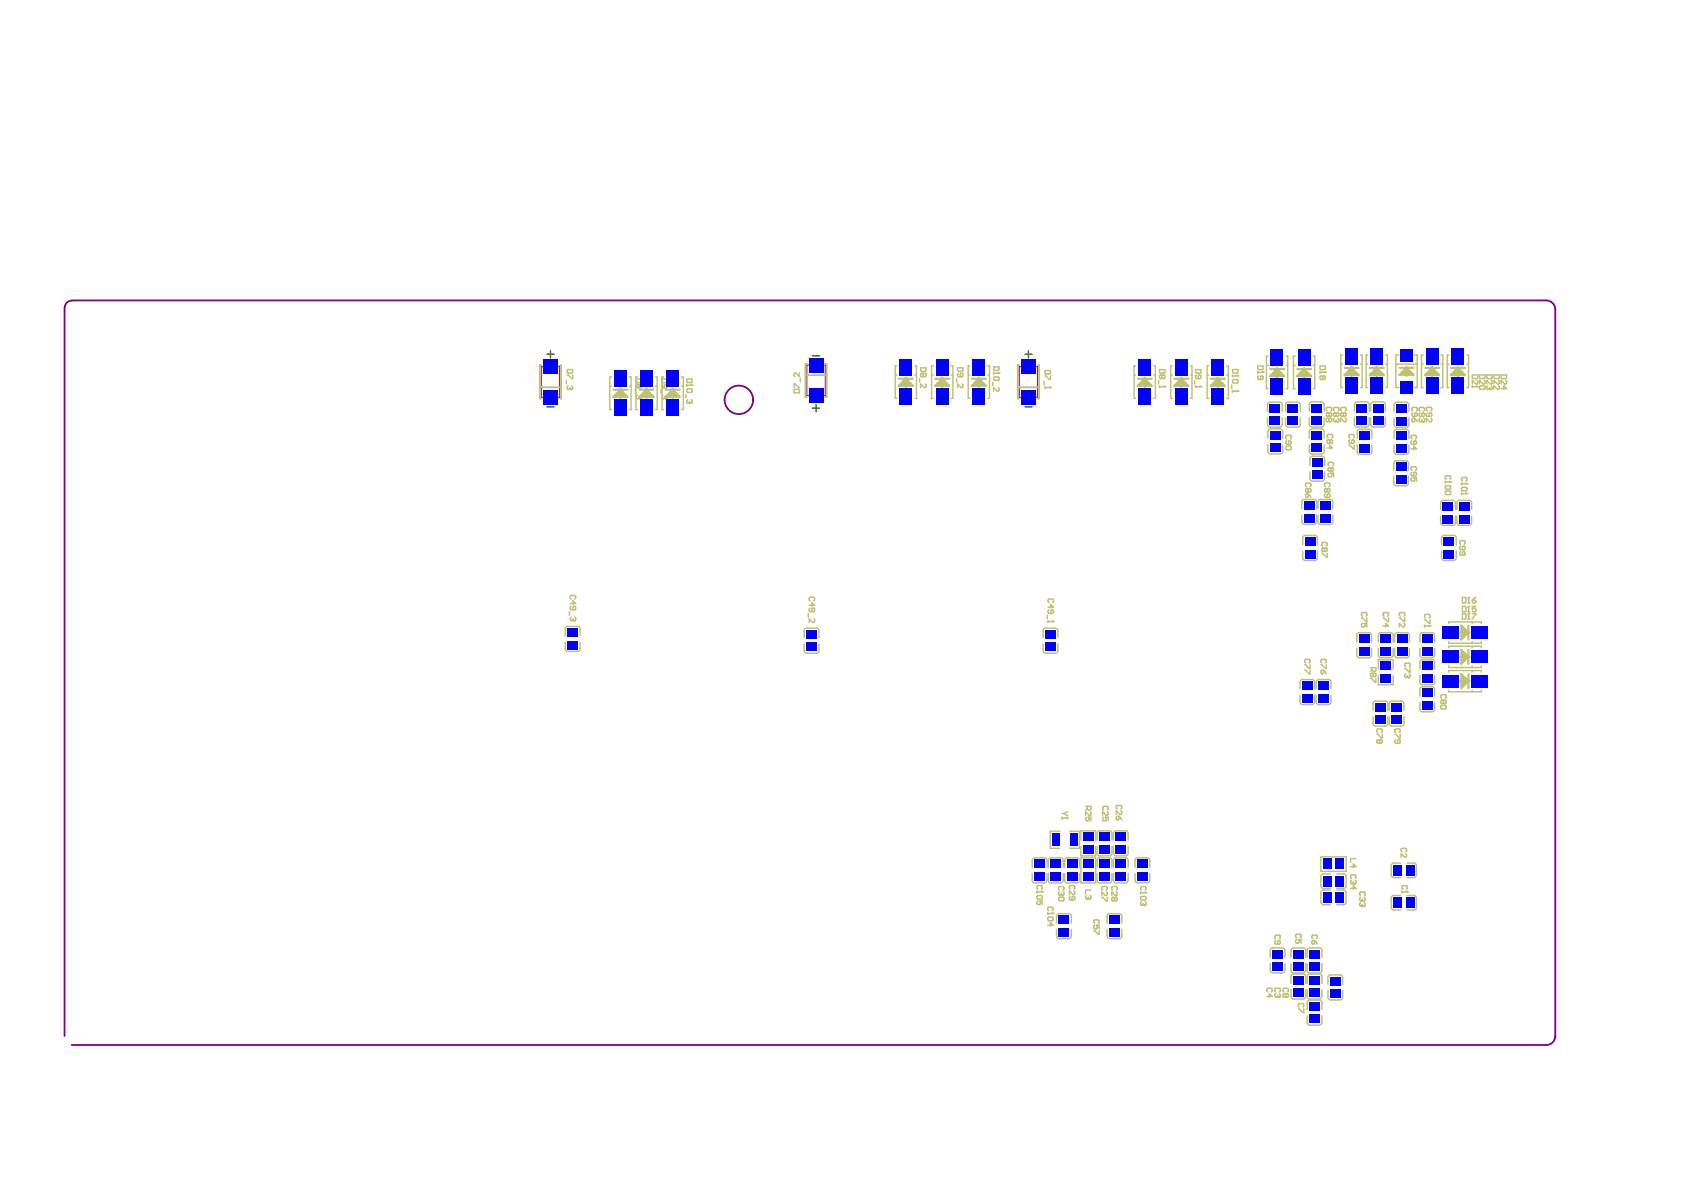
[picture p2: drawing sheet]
<svg xmlns="http://www.w3.org/2000/svg" width="297mm" height="210mm" viewBox="0 0 297 210" stroke-linecap="round" stroke-linejoin="round" font-family="sans-serif">
<path d="M96.5 71.8h1.2M96.5 62.5h1.2M97.1 61.9v1.2M143.3 72h1.3M143.3 62.7h1.3M143.9 71.4v1.2M180.8 71.8h1.2M180.8 62.5h1.2M181.4 61.9v1.2" fill="none" stroke="#008000" stroke-width=".25"/>
<path d="M95.5 64.7h3.2v5.4h-3.2zM142.3 64.4h3.3v5.4h-3.3zM179.8 64.7h3.2v5.4h-3.2z" fill="none" stroke="#800080" stroke-width=".18"/>
<g fill="none" stroke="#800080" stroke-width=".32">
<path d="M11.4 54.3v128.4M11.4 54.3a1.29 1.29 0 0 1 1.3-1.3h260a1.59 1.59 0 0 1 1.6 1.6v128.5M274.3 182.7a1.59 1.59 0 0 1-1.6 1.6h-260"/>
<circle cx="130.3" cy="70.5" r="2.51"/>
</g>
<g fill="none" stroke="#c0c073" stroke-width=".25">
<path d="M99.9 67.1v.6M100.1 66.1h.1l.6 .7h.2v-.7M100.1 65.2h.9v.5l-.2 .1h-.6l-.1-.1zM100.2 68.1l-.1 .1v.3l.1 .2 .3-.2M100.5 68.5l.2 .2M100.5 68.4v.1M100.7 68.7h.1M100.8 68.1l.2 .1v.3l-.3 .2M107.6 68.1h.2M107.8 66.5h-.2v5.7h.2M111 66.5h.3v5.7h-.3M111 68.1h.3"/>
<path d="M112.1 68.7v.7M112.2 68.1h.3M112.2 66.8h1v.5l-.2 .2h-.6l-.2-.2zM112.4 69.7l-.2 .2v.3l.2 .1 .3-.1M112.5 66.5h-.3v5.7h.3M112.7 68l.2-.2 .3 .2v.3l-.2 .1-.3-.1M112.7 68l-.1-.2-.4 .2v.3l.2 .1 .3-.1M112.7 68v.3M112.7 70v.2M112.7 70.2l.2 .1M112.9 70.3h.1M113 69.7l.2 .2v.3l-.3 .1"/>
<path d="M115.6 66.5h.3v5.7h-.3M115.6 68.1h.3M116.6 68.7v.7M116.7 68.3l.2 .1h.6l.2-.1v-.3l-.2-.2-.3 .2v.4M116.7 66.8h1v.5l-.2 .2h-.6l-.2-.2M116.7 70.2l.2 .1 .3-.1M116.8 68.1h.3M116.9 67.8l-.2 .2M116.9 69.7l-.2 .2M117.1 66.5h-.3v5.7h.3M117.2 70v.2M117.2 70.2l.2 .1"/>
<path d="M117.4 70.3h.1M117.5 69.7l.2 .2v.3l-.3 .1M120.2 66.5h.3v5.7h-.3M120.2 68.1h.3M121 69.5v.7M121.1 68.7l.2-.1h.6l.2 .1v.4l-.2 .1h-.6l-.2-.1zM121.1 66.8h1v.5l-.2 .2h-.6l-.2-.2zM121.1 67.8v.3M121.1 68h1M121.3 70.5l-.2 .2v.3l.2 .1 .3-.1M121.6 71l.2 .1M121.6 70.8v.2"/>
<path d="M121.8 71.1h.1M121.9 67.8l.2 .2M121.9 70.5l.2 .2v.3l-.3 .1M122.1 68h.1M140.1 68.3v-.6l.9 .6M140.1 68.8l.1-.1h.7l.1 .1v.5h-.9zM141 65.8v.6l-.6-.6-.3 .2v.3l.1 .1M141.2 66.7v.7M157.9 66.1h.3M158.2 64.5h-.3v5.8h.3M161.4 64.5h.3v5.8h-.3M161.4 66.1h.3"/>
<path d="M162.2 66.8v.6M162.4 64.9h.9v.5l-.1 .1h-.7l-.1-.1zM162.9 66l-.2-.2-.3 .2v.3l.1 .2 .4-.2M162.9 66l.1-.2 .3 .2v.3l-.1 .2-.3-.2M162.9 66v.3M163.2 67.7l.1 .2v.3l-.1 .2h-.2l-.6-.7v.7M164.3 66.1h.3M164.6 64.5h-.3v5.8h.3M167.8 64.5h.3v5.8h-.3M167.8 66.1h.3M168.7 66.8v.6M168.9 64.9h1v.5l-.2 .1h-.6l-.2-.1z"/>
<path d="M169.1 65.8l-.2 .2v.3l.2 .2h.6l.2-.2v-.3l-.2-.2-.3 .2v.5M169.7 67.7l.2 .2v.3l-.2 .2h-.2l-.6-.7v.7M170.8 66.1h.3M171.1 64.5h-.3v5.8h.3M174.2 64.5h.3v5.8h-.3M174.2 66.1h.3M175.1 67.4v.7M175.3 65.8h.9M175.3 64.7h.9v.5l-.1 .2h-.7l-.1-.2zM175.3 66.6l.1-.1h.7l.1 .1v.3l-.1 .2h-.7l-.1-.2zM175.3 65.7v.3M176.1 68.4l.1 .1v.3l-.1 .2h-.2l-.6-.6v.6"/>
<path d="M176.1 65.7l.1 .1M176.2 65.8h.1M184.2 67.3v.6M184.3 68.4h1M184.3 66.3h.2l.6 .6h.2v-.6M184.3 65.4h1v.4l-.2 .2h-.6l-.2-.2zM184.3 68.2v.3M185.1 68.2l.2 .2M185.3 68.4h.1M200 66.1h.3M200.3 64.5h-.3v5.8h.3M203.5 64.5h.3v5.8h-.3"/>
<path d="M203.5 66.1h.3M204.4 67.1v.6M204.5 65.2h1v.5l-.2 .1h-.6l-.2-.1zM204.5 68.1v.3M204.5 68.2h1M205 66.3l-.2-.2-.3 .2v.3l.2 .2 .3-.2M205 66.3l.2-.2 .3 .2v.3l-.2 .2-.3-.2M205 66.3v.3M205.3 68.1l.2 .1M205.5 68.2h.1M206.5 66.1h.3M206.8 64.5h-.3v5.8h.3"/>
<path d="M210 64.5h.2v5.8h-.2M210 66.1h.2M210.7 67.1v.6M210.9 65.2h.9v.5l-.1 .1h-.7l-.1-.1zM210.9 68.2h.9M210.9 68.1v.3M211 66.1l-.1 .2v.3l.1 .2h.7l.1-.2v-.3l-.3-.2-.1 .2v.5M211.7 68.1l.1 .1M211.8 68.2h.1M212.9 66.1h.3M213.2 64.5h-.3v5.8h.3M216.4 64.5h.3v5.8h-.3"/>
<path d="M216.4 66.1h.3M217.2 67.9v.6M217.4 65.2h1v.5l-.2 .1h-.6l-.2-.1zM217.4 67.1l.2-.2h.6l.2 .2v.3l-.2 .2h-.6l-.2-.2zM217.4 66.3h1M217.4 66.1v.4M217.4 68.8v.4M217.4 69h1M218.2 66.1l.2 .2M218.2 68.8l.2 .2M218.4 66.3h.1M218.4 69h.1"/>
<path d="M221.9 64.6h.9v.4l-.1 .2h-.7l-.1-.2zM221.9 65.7h.9M221.9 65.5v.3M222 66.3l-.1 .2v.3l.1 .1h.7l.1-.1v-.3l-.1-.2-.4 .2v.4M222.7 65.5l.1 .2M222.8 65.7h.1M223.4 64.4h.3M223.6 73.7v1.4l.5 .3 1.8-.1 .3-.5v-1.1M223.6 78.4l.1 1.4 .4 .3 1.9-.1 .2-.4v-1.2M223.6 77.3l.1-1.4 .4-.3 1.9 .1 .2 .5v1.1M223.7 62.8h-.3v5.8h.3M224.1 70.9l-.5 .3v1.4"/>
<path d="M224.1 70.9h1.6M225.7 70.9l.4 .3 .1 1.4M226.8 73.7v1.4l.5 .3 1.8-.1 .3-.5v-1.1M226.8 78.9l.1-.2h.7l.1 .2v.3l-.1 .1h-.7l-.1-.1zM226.9 62.8h.2v5.8h-.2M226.9 64.4h.2M226.9 77.4l-.1-.1v-.4l.1-.1h.7l.1 .1v.4l-.1 .1M226.9 77.7l-.1 .2v.3l.1 .2h.7l.1-.2v-.3l-.1-.2-.3 .2v.5M227.3 70.9l-.5 .3v1.4M227.3 70.9h1.6M228.2 64.4h.2M228.4 62.8h-.2v5.8h.2"/>
<path d="M228.9 70.9l.4 .3 .1 1.4M231 78.4v1.4l.5 .3 1.8-.1 .3-.4v-1.2M231 73.7v1.4l.5 .2h1.8l.3-.5v-1.1M231 72.5v-1.4l.5-.2h1.8l.3 .5v1.1M231 77.3v-1.4l.5-.3 1.8 .1 .3 .5v1.1M231.6 62.8h.3v5.8h-.3M231.6 64.4h.3M232.8 64.6h1v.4l-.2 .2h-.6l-.2-.2zM232.8 65.5v.3M232.8 65.7h1M233.3 66.5l-.2-.2-.3 .2v.3l.2 .1 .3-.1M233.3 66.5l.2-.2 .3 .2v.3l-.2 .1-.3-.1"/>
<path d="M233.3 66.5v.3M233.6 65.5l.2 .2M233.8 65.7h.1M234.1 72.5l-.2-.2v-.3l.2-.1h.6l.2 .1v.3l-.2 .2M234.1 79h1l-.5-.5v.7M234.3 77.3l-.2-.2v-.3l.2-.2h.6l.2 .2v.3l-.2 .2M234.4 73.9l.2-.1 .3 .1v.3l-.2 .2-.3-.2M234.4 73l-.1-.2-.4 .2v.3l.2 .2 .3-.2M234.4 73l.2-.2 .3 .2v.3l-.2 .2-.3-.2M234.4 73.9l-.1-.1-.4 .1v.3l.2 .2 .3-.2M234.4 73v.3M234.4 73.9v.3"/>
<path d="M234.6 77.7l-.2-.1-.3 .1v.4l.2 .1 .3-.1M234.6 77.7l.1-.1 .4 .1v.4l-.2 .1-.3-.1M234.6 77.7v.4M235.4 73.8l-.2 .1v.3l.2 .2 .3-.2M235.4 72.5l-.2-.2v-.3l.2-.1h.6l.2 .1v.3l-.2 .2M235.7 73l-.2-.2-.3 .2v.3l.2 .2 .3-.2M235.7 73l.2-.2 .3 .2v.3l-.2 .2-.3-.2M235.7 73v.3M235.7 74.1v.1M235.7 74.2l.2 .2M235.9 74.4h.1M236 73.8l.2 .1v.3l-.3 .2"/>
<path d="M236.5 64.2h.3M236.6 72.5l-.1-.2v-.3l.1-.1h.7l.1 .1v.3l-.1 .2M236.8 62.6h-.3v5.8h.3M237 73l.1-.2 .3 .2v.3l-.1 .2-.3-.2M237 73l-.2-.2-.3 .2v.3l.1 .2 .4-.2M237 73v.3M237.3 73.8l.1 .1v.3l-.1 .2h-.2l-.6-.6v.6M237.9 78.5h.2l.6 .7h.2v-.7M238.1 77.3l-.2-.2v-.3l.2-.2h.6l.2 .2v.3l-.2 .2M238.1 77.6l-.2 .1v.4l.2 .1h.6l.2-.1v-.4l-.2-.1-.3 .1v.5M238.9 73.7l.1 1.4 .4 .2h1.9l.2-.5v-1.1M238.9 72.5l.1-1.4 .4-.2h1.9l.2 .5v1.1"/>
<path d="M239.4 76.2l.1-.2 .4-.3 1.8 .1 .3 .4v1.2M239.4 76.2v1.2M239.4 78.5v1.1M240 64.2h.3M240 62.6h.3v5.8h-.3M241 64.2h.3M241.3 62.6h-.3v5.8h.3M241.8 73.7v1.4l.5 .2h1.8l.3-.5v-1.1M241.8 72.5v-1.4l.5-.2h1.8l.3 .5v1.1M242 78.5v1.1l-.3 .5-1.8 .1-.4-.3-.1-.3M244.4 64.2h.3M244.4 62.6h.3v5.8h-.3"/>
<path d="M245.9 78.5l.1 1.4 .4 .3 1.9-.1 .2-.5v-1.1M245.9 73.7l.1 1.4 .4 .3 1.9-.1 .2-.4v-1.2M245.9 77.4l.1-1.4 .4-.3 1.9 .1 .2 .4v1.2M245.9 72.6l.1-1.4 .4-.3 1.9 .1 .2 .5v1.1M246.2 64.2h3.8M246.7 62.6h-.5v5.8h.5M248.9 79.2h.9l-.4-.5v.6M249 77.4l-.1-.1v-.4l.1-.1h.7l.1 .1v.4l-.1 .1M249 77.7l-.1 .2v.3l.1 .2h.7l.1-.2v-.3l-.1-.2-.3 .2v.5M249 73.9l.2-.1h.3v.4l-.3 .2-.2-.2zM249.2 72.5l-.2-.2v-.3l.2-.1h.6l.2 .1v.3l-.2 .2M249.2 72.8l-.2 .2v.3l.2 .2h.6l.2-.2v-.3l-.3-.2-.2 .2v.5"/>
<path d="M249.5 62.6h.5v5.8h-.5M249.5 73.8l.5 .6M250.5 72.5l-.2-.2v-.3l.2-.1h.6l.2 .1v.3l-.2 .2M250.5 72.8l-.2 .2v.3l.2 .2h.6l.2-.2v-.3l-.3-.2-.2 .2v.5M250.5 73.8l-.2 .1v.3l.2 .2 .3-.2M250.7 64.2h.3M250.8 74.1v.1M250.8 74.2l.2 .2M251 74.4h.1M251 62.6h-.3v5.8h.3M251.1 73.8l.2 .1v.3l-.3 .2M251.8 72.5l-.2-.2v-.3l.2-.1h.6l.1 .1v.3l-.1 .2"/>
<path d="M251.8 72.8l-.2 .2v.3l.2 .2h.6l.1-.2v-.3l-.3-.2-.1 .2v.5M252.4 73.8l.1 .1v.3l-.1 .2h-.2l-.6-.6v.6M254.2 64.2h.3M254.2 62.6h.3v5.8h-.3M255.3 64.2h.3M255.6 62.6h-.3v5.8h.3M258.7 64.2h.3M258.7 62.6h.3v5.8h-.3M259.7 66.1h1v.5l-.2 .2h-.6l-.2-.2zM259.7 68.1v.3M259.7 68.2h1M260.5 67.1l.2 .2v.3l-.2 .1h-.2l-.6-.6v.6"/>
<path d="M260.5 68.1l.2 .1M260.7 68.2h.1M261 66.1h.9v.5l-.1 .2h-.7l-.1-.2zM261 68.2l.1-.1h.7l.1 .1v.3l-.1 .2h-.7l-.1-.2zM261.8 67.1l.1 .2v.3l-.1 .1h-.2l-.6-.6v.6M262.2 66.1h1v.5l-.2 .2h-.6l-.2-.2zM262.4 68.1l-.2 .1v.3l.2 .2 .3-.2M262.7 68.5l.2 .2M262.7 68.4v.1M262.9 68.7h.1M263 68.1l.2 .1v.3l-.3 .2M263 67.1l.2 .2v.3l-.2 .1h-.1l-.7-.6v.6"/>
<path d="M263.5 66.1h1v.5l-.2 .2h-.6l-.2-.2zM264.3 68.1l.2 .1v.3l-.2 .2h-.1l-.7-.6v.6M264.3 67.1l.2 .2v.3l-.2 .1h-.1l-.7-.6v.6M264.8 66.1h.9v.5l-.1 .2h-.6l-.2-.2zM264.8 68.5h.9l-.4-.4v.6M265.6 67.1l.1 .2v.3l-.1 .1h-.2l-.6-.6v.6M229.6 90.9l.1 1.4 .4 .2 1.9-.1 .2-.4v-1.1M229.8 97.2v1.4l.5 .3 1.8-.1 .3-.4v-1.2M230.1 88.1l-.4 .2-.1 1.4M230.1 88.1h1.6M230.3 94.4l-.5 .3v1.4M230.3 94.5h1.6"/>
<path d="M230.3 87.3l.1-.2h.4v.5l-.4 .1-.1-.1zM230.4 85.8l-.1-.1v-.3l.1-.2h.7l.1 .2v.3l-.1 .1M230.8 86.3l.1-.1 .3 .1v.3l-.1 .2-.3-.2M230.8 86.3l-.2-.1-.3 .1v.3l.1 .2 .4-.2M230.8 87.1l.4 .6M230.8 86.3v.3M231 83.2l.1 1.4 .5 .3 1.8-.1 .3-.4v-1.2M231.6 80.4l-.5 .3-.1 1.4M231.6 80.5h1.5M231.7 88.1l.5 .2v1.4M231.9 94.4l.4 .3 .1 1.4M232.5 90.9v1.4l.5 .2 1.8-.1 .3-.4v-1.1"/>
<path d="M233 88.1l-.5 .2v1.4M233 88.1h1.6M233.1 80.4l.5 .3 .1 1.4M233.1 97.6h.2l.6 .6h.2v-.6M233.3 96.3l-.2-.1v-.4l.2-.1h.6l.2 .1v.4l-.2 .1M233.6 96.8l-.1-.2-.4 .2v.3l.2 .2 .3-.2M233.6 96.8l.2-.2 .3 .2v.3l-.2 .2-.3-.2M233.6 96.8v.3M233.8 87.1l-.2 .2v.3l.2 .1h.6l.2-.1v-.3l-.2-.2-.3 .2v.4M233.8 85.8l-.2-.1v-.3l.2-.2h.6l.2 .2v.3l-.2 .1M234.1 86.3l-.2-.1-.3 .1v.3l.2 .2 .3-.2M234.1 86.3l.2-.1 .3 .1v.3l-.2 .2-.3-.2"/>
<path d="M234.1 86.3v.3M234.4 82.2l-.1-.2v-.3l.1-.1h.7l.1 .1v.3l-.1 .2M234.4 83.5l-.1 .1v.3l.1 .2h.3l.2-.2-.2-.4h.5v.6M234.6 88.1l.4 .2 .1 1.4M234.7 82.7l-.1-.2-.3 .2v.3l.1 .1 .3-.1M234.7 82.7l.2-.2 .3 .2v.3l-.1 .1-.4-.1M234.7 82.7v.3M245.8 84l.1 1.4 .4 .3 1.9-.1 .2-.4v-1.2M246.3 81.2l-.4 .3-.1 1.4M246.3 81.3h1.6M247.9 81.2l.5 .3v1.4M249 83l-.1-.2v-.3l.1-.2h.7l.1 .2v.3l-.1 .2"/>
<path d="M249 83.3l-.1 .2v.3l.1 .1h.7l.1-.1v-.3l-.1-.2-.3 .2v.4M249 84.3l-.1 .1v.3l.1 .2h.4l.1-.2-.1-.4h.4v.6M254.1 91l.1 1.4 .4 .3 1.9-.1 .2-.4v-1.2M254.1 89.9v-1.2l.3-.4 1.8-.1 .4 .3 .1 1.4M254.3 97.2v1.4l.5 .3 1.8-.1 .3-.4v-1.2M254.8 94.4l-.5 .3v1.4M254.8 94.5h1.6M254.9 86.8l.2-.2h.6l.2 .2v.3l-.2 .1h-.6l-.2-.1zM254.9 85.8l.2-.1h.6l.2 .1v.3l-.2 .2h-.6l-.2-.2zM254.9 84.9v.3M254.9 85h1M255.1 84.5l-.2-.1v-.3l.2-.2h.6l.2 .2v.3l-.2 .1"/>
<path d="M255.7 84.9l.2 .1M255.9 85h.1M256.4 94.4l.4 .3 .1 1.4M257 91v1.4l.5 .3 1.8-.1 .3-.4v-1.2M257 89.9v-1.4l.5-.3 1.8 .1 .3 .4v1.2M257.6 96l-.1-.2v-.3l.1-.1h.7l.1 .1v.3l-.1 .2M257.6 96.3l-.1 .2v.3l.1 .2h.7l.1-.2v-.3l-.1-.2-.3 .2v.5M257.6 97.3l-.1 .1v.4l.1 .1h.7l.1-.1v-.4l-.3-.1-.1 .1v.5M257.8 86.1l.2-.1h.6l.1 .1v.3l-.1 .2h-.6l-.2-.2zM257.8 85.2v.3M257.8 86.9v.3M257.8 85.3h.9"/>
<path d="M257.8 87.1h.9M258 84.9l-.2-.2v-.3l.2-.2h.6l.1 .2v.3l-.1 .2M258.6 85.2l.1 .1M258.6 86.9l.1 .2M258.7 85.3h.1M258.7 87.1h.1M99.7 113.3l.1 1.4 .4 .2 1.9-.1 .2-.4v-1.1M100.2 110.5l-.4 .2-.1 1.4M100.2 110.5h1.6M100.4 107.9v.6M100.6 106.5h.9l-.4-.5v.6M100.8 105.7l-.2-.2v-.3l.2-.2h.6l.1 .2v.3l-.1 .2"/>
<path d="M100.8 106.9l-.2 .2v.3l.2 .2h.6l.1-.2v-.3l-.1-.2-.3 .2v.5M100.8 108.8l-.2 .2v.3l.2 .2 .3-.2M101.1 109.2v.1M101.1 109.3l.1 .2M101.2 109.5h.1M101.4 108.8l.1 .2v.3l-.3 .2M101.8 110.5l.4 .2 .1 1.4M141.8 113.6l.1 1.4 .5 .2h1.8l.2-.5v-1.1M142.4 110.8l-.5 .2-.1 1.5M142.4 110.8h1.5M142.6 108.2v.6M142.7 106.8h1l-.5-.5v.6"/>
<path d="M142.9 106l-.2-.2v-.3l.2-.2h.6l.2 .2v.3l-.2 .2M142.9 107.3l-.2 .1v.3l.2 .2h.6l.2-.2v-.3l-.3-.1-.2 .1v.5M143.5 109.2l.2 .1v.3l-.2 .2h-.1l-.7-.6v.6M143.9 110.8l.5 .2v1.5M184 113.6v1.4l.5 .2h1.8l.3-.5v-1.1M184.5 110.8l-.5 .2v1.5M184.5 110.8h1.6M184.7 108.5v.7M184.9 109.6h.9M184.9 109.5v.3M184.9 107.1h.9l-.5-.5v.7M185 106.3l-.1-.2v-.3l.1-.1h.7l.1 .1v.3l-.1 .2"/>
<path d="M185 107.6l-.1 .1v.3l.1 .2h.7l.1-.2v-.3l-.1-.1-.4 .1v.5M185.7 109.5l.1 .1M185.8 109.6h.1M186.1 110.8l.4 .2 .1 1.5M230.1 117.3h.2l.6 .6h.2v-.6M230.1 118.2h.2l.6 .7h.2v-.7M230.3 116.9l-.2-.1v-.3l.2-.2h.6l.2 .2v.3l-.2 .1M233 118.4l.1-.2h.4v.5l-.4 .2-.1-.2zM233 117.3h.1l.7 .6h.1v-.6M233.1 116.9l-.1-.1v-.3l.1-.2h.7l.1 .2v.3l-.1 .1M233.5 118.2l.4 .7M239.3 114.4l.1 1.4 .4 .2h1.9l.2-.5v-1.1"/>
<path d="M239.8 111.6l-.4 .2-.1 1.5M239.8 111.6h1.6M240.1 109h.2l.6 .6h.2v-.6M240.3 110l-.2 .1v.3l.2 .2h.3l.2-.2-.2-.4h.5v.6M240.3 108.7l-.2-.2v-.3l.2-.2h.6l.2 .2v.3l-.2 .2M241.4 111.6l.5 .2v1.5M241.7 117.8h1v.4l-.2 .2h-.3l-.1-.2v-.4M241.7 119.7h.2l.6 .6h.2v-.6M242.1 118.1l-.4 .3M242.2 118.9l.2-.2 .3 .2v.3l-.2 .2-.3-.2M242.2 118.9l-.1-.2-.4 .2v.3l.2 .2 .3-.2M242.2 118.9v.3"/>
<path d="M243.1 114.4l.1 1.4 .4 .2h1.9l.2-.5v-1.1M243.1 118v-1.6h2.6v1.6M243.1 119.1v1.7h2.6v-1.7M243.6 111.6l-.4 .2-.1 1.5M243.6 111.6h1.6M244 109h.1l.7 .6h.1v-.6M244 110.4h.9l-.5-.4v.6M244.1 108.7l-.1-.2v-.3l.1-.2h.7l.1 .2v.3l-.1 .2M245.2 111.6l.5 .2v1.5M246 114.4l.1 1.4 .4 .2h1.9l.2-.5v-1.1M246.5 111.6l-.4 .2-.1 1.5M246.5 111.6h1.6"/>
<path d="M246.8 109h.2l.6 .6h.2v-.6M247 108.7l-.2-.2v-.3l.2-.2h.6l.2 .2v.3l-.2 .2M247.6 110l.2 .1v.3l-.2 .2h-.1l-.7-.6v.6M247.8 117.9h.1l.7 .7h.1v-.7M247.9 117.6l-.1-.1v-.4l.1-.1h.7l.1 .1v.4l-.1 .1M247.9 118.9l-.1 .1v.4l.1 .1 .4-.1M248.1 111.6l.4 .2 .1 1.5M248.3 119.2v.2M248.3 119.4l.1 .1M248.4 119.5h.1M248.6 118.9l.1 .1v.4l-.3 .1M250.4 119.1l.1 1.4 .5 .3 1.8-.1 .3-.4v-1.2"/>
<path d="M250.4 114.4l.1 1.4 .5 .2h1.8l.3-.5v-1.1M251 116.3l-.5 .3-.1 1.4M251 111.6l-.5 .2-.1 1.5M251 111.6h1.5M251 116.4h1.5M251.3 110.3v.3M251.3 109.3h.1l.7 .7h.1v-.7M251.3 110.4h.9M251.4 109l-.1-.2v-.3l.1-.1h.7l.1 .1v.3l-.1 .2M252.1 110.3l.1 .1M252.2 110.4h.1M252.5 116.3l.5 .3 .1 1.4"/>
<path d="M252.5 111.6l.5 .2 .1 1.5M255.5 110v-.3h5.8v.3M255.5 113.2v.3h5.8v-.3M255.5 114.3v-.3h5.8v.3M255.5 117.5v.2h5.8v-.2M255.5 118.6v-.3h5.8v.3M258 105.4h.4l.2 .1v.7l-.2 .1h-.4zM258 107h.4l.2 .1v.7l-.2 .1h-.4zM258 108.2h.4l.2 .2v.6l-.2 .2h-.4zM258.9 107.9h.3M258.9 106.3h.3M258.9 109.2h.3"/>
<path d="M259.1 107h.1M259.1 105.4h.1M259.1 108.2h.1M259.1 105.4v.9M259.1 107v.9M259.1 108.2v1M259.1 107l-.2 .1M259.1 105.4l-.2 .1M259.1 108.2l-.2 .2M259.7 109.7v.3M259.7 113.2v.3M259.7 114v.3"/>
<path d="M259.7 117.5v.2M259.7 118.3v.3M259.7 105.9h.5l.1 .3-.1 .1h-.3l-.2-.1zM259.7 108.2h.6l-.6 1M260.3 107h-.6v.4l.3-.1 .3 .1v.4l-.1 .1h-.3l-.2-.1M260.3 105.4l-.6 .5M229.3 121.5l.1-1.4 .4-.3 1.9 .1 .2 .4v1.2M229.3 122.6l.1 1.4 .4 .3 1.9-.1 .2-.4v-1.2M232.2 121.5v-1.4l.5-.3 1.8 .1 .3 .4v1.2M232.2 122.6v1.4l.5 .3 1.8-.1 .3-.4v-1.2M242.2 126.4v1.4l.5 .3 1.8-.1 .3-.4v-1.2M242.7 123.6l-.5 .3v1.4"/>
<path d="M242.7 123.7h1.6M242.8 129.5h.2l.6 .7h.2v-.7M243 129.2l-.2-.2v-.3l.2-.1h.6l.2 .1v.3l-.2 .2M243.3 130.6l.2-.1 .3 .1v.4l-.2 .1-.3-.1M243.3 130.6l-.1-.1-.4 .1v.4l.2 .1 .3-.1M243.3 130.6v.4M244.3 123.6l.4 .3 .1 1.4M245 126.4l.1 1.4 .5 .3 1.8-.1 .3-.4v-1.2M245.6 123.6l-.5 .3-.1 1.4M245.6 123.7h1.5M246 129.5h.2l.6 .7h.2v-.7M246.2 130.5l-.2 .1v.4l.2 .1h.6l.2-.1v-.4l-.3-.1-.2 .1v.5"/>
<path d="M246.2 129.2l-.2-.2v-.3l.2-.1h.6l.2 .1v.3l-.2 .2M247.1 123.6l.5 .3 .1 1.4M250.4 123.9l.1 1.4 .5 .3 1.8-.1 .3-.5v-1.1M251 121.1l-.5 .3-.1 1.4M251 121.1h1.5M252.5 121.1l.5 .3 .1 1.4M254.1 124.6l.2-.2h.6l.2 .2v.3l-.2 .2h-.6l-.2-.2zM254.3 123.2l-.2-.2v-.3l.2-.2h.6l.2 .2v.3l-.2 .2M254.6 123.6l.2-.1 .3 .1v.4l-.2 .1-.3-.1M254.6 123.6l-.1-.1-.4 .1v.4l.2 .1 .3-.1M254.6 123.6v.4M255.5 121.7v.3h5.8v-.3"/>
<path d="M259.7 121.7v.3M182.1 154.1v1.4l.5 .2h1.8l.3-.5v-1.1M182.1 153v-1.2l.2-.4 1.9-.1 .4 .2 .1 1.5M182.9 158.1l.2-.1h.6l.2 .1v.3l-.2 .2h-.6l-.2-.2zM182.9 157.3h1M182.9 157.2v.3M183.1 156.8l-.2-.1v-.3l.2-.2h.6l.2 .2v.3l-.2 .1M183.1 158.9l-.2 .2v.3l.2 .1h.3l.1-.1-.1-.5h.5v.6M183.7 157.2l.2 .1M183.9 157.3h.1M184.9 154.1l.1 1.4 .4 .2h1.9l.2-.5v-1.1M184.9 153v-1.2l.3-.4 1.8-.1 .5 .2v1.5"/>
<path d="M186.7 158.4l.2-.1h.6l.2 .1v.4l-.2 .1h-.6l-.2-.1zM186.9 157.3l-.2 .2v.3l.2 .2 .3-.2M186.9 157l-.2-.2v-.3l.2-.1h.6l.2 .1v.3l-.2 .2M187 146.6h-1.7v3h1.7M187.2 157.8l.2 .2M187.2 157.6v.2M187.4 158h.1M187.4 143.5h.4M187.4 144.1v.4M187.4 144.3h.9M187.5 157.3l.2 .2v.3l-.3 .2M187.8 154.1l.1 1.4 .4 .2h1.9l.2-.5v-1.1"/>
<path d="M187.8 153v-1.2l.2-.4 1.9-.1 .4 .2 .1 1.5M187.8 143.5l.5 .3M188.1 144.1l.2 .2M188.3 144.3h.1M188.3 143.2l-.5 .3M188.7 146.6h1.7v3h-1.7M188.8 156.8l-.2-.1v-.3l.2-.2h.6l.2 .2v.3l-.2 .1M188.8 158.1l-.2 .2v.3l.2 .2h.6l.2-.2v-.3l-.2-.2-.3 .2v.5M189.4 157.2l.2 .1v.3l-.2 .2h-.1l-.7-.6v.6M190.7 151.3h2.6v4.4h-2.6zM190.7 149.3v1.7h2.6v-1.7M190.7 148.2v-1.6h2.6v1.6"/>
<path d="M191.5 142.2h.9v.5l-.1 .2h-.3l-.2-.2v-.5M191.6 144.1l-.1 .2v.3l.1 .2h.4l.1-.2-.1-.5h.4v.7M191.6 158l-.1 .1v.3l.1 .2 .4-.2M191.8 142.6l-.3 .3M192 158.4l.1 .2M192 158.3v.1M192.1 158.6h.1M192.3 143.2l.1 .1v.4l-.1 .1h-.2l-.6-.6v.6M192.3 158l.1 .1v.3l-.3 .2M192.4 157h-.9v.6M193.5 154.1l.1 1.4 .4 .2h1.9l.2-.5v-1.1M193.5 153v-1.2l.3-.4 1.8-.1 .5 .2v1.5"/>
<path d="M193.5 149.3l.1 1.4 .4 .3 1.9-.1 .2-.4v-1.2M193.5 148.2v-1.2l.3-.4 1.8-.1 .5 .3v1.4M194.3 158.3h.2l.6 .6h.2v-.6M194.5 157l-.2-.2v-.3l.2-.1h.6l.2 .1v.3l-.2 .2M194.7 142.9l-.2-.2v-.3l.2-.2h.6l.2 .2v.3l-.2 .2M194.7 144.1l-.2 .2v.3l.2 .2h.3l.1-.2-.1-.5h.5v.7M195.1 157.3l.2 .2v.3l-.2 .2h-.1l-.7-.7v.7M195.3 143.2l.2 .1v.4l-.2 .1h-.2l-.6-.6v.6M196.3 157l-.2-.2v-.3l.2-.1h.6l.2 .1v.3l-.2 .2M196.4 154.1l.1 1.4 .4 .2h1.8l.3-.5v-1.1M196.4 153l.1-1.5 .4-.2 1.8 .1 .3 .4v1.2M196.4 149.3l.1 1.4 .4 .3 1.8-.1 .3-.4v-1.2"/>
<path d="M196.4 148.2l.1-1.4 .4-.3 1.8 .1 .3 .4v1.2M196.6 158.4l-.2-.1-.3 .1v.4l.2 .1 .3-.1M196.6 158.4l.1-.1 .4 .1v.4l-.2 .1-.3-.1M196.6 158.4v.4M196.9 157.3l.2 .2v.3l-.2 .2h-.2l-.6-.7v.7M196.9 144.1l.2-.1h.3v.5l-.3 .1-.2-.1zM197.1 142.7l-.2-.1v-.4l.2-.1h.6l.1 .1v.4l-.1 .1M197.4 144l.4 .6M197.7 143l.1 .2v.3l-.1 .2h-.2l-.6-.7v.7M200.2 154.1l.1 1.4 .4 .2h1.9l.2-.5v-1.1M200.2 153v-1.2l.3-.4 1.8-.1 .4 .2 .1 1.5M201.2 158.3l.1-.2h.7l.1 .2v.3l-.1 .2h-.7l-.1-.2z"/>
<path d="M201.2 157.3v.3M201.2 157.5h.9M201.3 157l-.1-.2v-.3l.1-.1h.7l.1 .1v.3l-.1 .2M201.3 159.1l-.1 .1v.3l.1 .2 .4-.2M201.7 159.5l.1 .2M201.7 159.4v.1M201.8 159.7h.1M202 159.1l.1 .1v.3l-.3 .2M202 157.3l.1 .2M202.1 157.5h.1M233 151.1h4.4v2.6h-4.4zM233.5 154.1l-.3 .1-.2 .4 .1 1.9 .4 .2h1.1"/>
<path d="M233.5 154.1h1.1M234.6 157h-1.4l-.2 .5 .1 1.8 .4 .3h1.1M235.8 157h1.4l.2 .5v1.8l-.5 .3h-1.1M235.8 154.1h1.1M236.9 154.1l.3 .1 .2 .4v1.9l-.5 .2h-1.1M238.2 152.9h1l-.5-.5v.6M238.2 156.7h1l-.5-.5v.6M238.4 154.9l-.2-.1v-.3l.2-.2h.6l.2 .2v.3l-.2 .1M238.4 155.3l-.2 .1v.3l.2 .2 .3-.2M238.7 155.6v.1M238.7 155.7l.2 .2M238.9 155.9h.1"/>
<path d="M239 155.3l.2 .1v.3l-.3 .2M239.2 151.4h-1v.7M240 158l-.2-.2v-.3l.2-.2h.6l.2 .2v.3l-.2 .2M240 158.3l-.2 .1v.4l.2 .1 .3-.1M240 159.2l-.2 .2v.3l.2 .2 .3-.2M240.3 158.6v.2M240.3 159.5v.2M240.3 158.8l.2 .1M240.3 159.7l.2 .2M240.5 158.9h.1M240.5 159.9h.1M240.6 158.3l.2 .1v.4l-.3 .1"/>
<path d="M240.6 159.2l.2 .2v.3l-.3 .2M245.9 157.9l-.4 .3-.1 .2 .1 1.9 .4 .2h1.1M245.9 158h1.1M247 152.2l-1.4 .1-.2 .4 .1 1.9 .4 .2h1.1M247.3 150.3l-.2-.2v-.3l.2-.2h.6l.2 .2v.3l-.2 .2M247.3 157.2v.3M247.3 157.3h1M247.5 156.8l-.2-.1v-.3l.2-.2h.6l.2 .2v.3l-.2 .1M247.9 150.6l.2 .1v.4l-.2 .1h-.1l-.7-.6v.6M248.1 157.2l.2 .1M248.2 152.2l1.4 .1 .2 .4v1.9l-.5 .2h-1.1M248.2 158h1.1"/>
<path d="M248.3 157.3h.1M249.3 157.9l.5 .3v.2v1.9l-.5 .2h-1.1M184.8 163.2h1l-.5-.5v.7M184.8 161.9l.2-.1h.6l.2 .1v.3l-.2 .2h-.6l-.2-.2zM184.8 161v.3M184.8 161.1h1M185 160.7l-.2-.2v-.3l.2-.2h.6l.2 .2v.3l-.2 .2M185.6 161l.2 .1M185.8 161.1h.1M186.4 163.9v1.4l.5 .3 1.8-.1 .3-.4v-1.2M186.9 161.1l-.5 .3v1.4M186.9 161.2h1.6"/>
<path d="M188.5 161.1l.4 .3 .1 1.4M192.9 164.2h.2l.6 .6h.2v-.6M193.1 163.2l-.2 .2v.3l.2 .1h.3l.2-.1-.2-.5h.5v.6M193.1 162.9l-.2-.2v-.3l.2-.2h.6l.2 .2v.3l-.2 .2M195.3 163.9v1.4l.5 .3 1.8-.1 .3-.4v-1.2M195.8 161.1l-.5 .3v1.4M195.8 161.2h1.6M197.4 161.1l.4 .3 .1 1.4M223.4 175.8h1l-.5-.5v.6M223.6 175l-.2-.2v-.3l.2-.2h.6l.2 .2v.3l-.2 .2M224.1 170v1.4l.5 .2h1.8l.3-.5v-1.1M224.6 167.2l-.5 .2v1.5"/>
<path d="M224.6 167.2h1.6M225 175l-.1-.2v-.3l.1-.2h.7l.1 .2v.3l-.1 .2M225 165.6l-.1-.2v-.3l.1-.2h.7l.1 .2v.3l-.1 .2M225 165.9l-.1 .2v.3l.1 .1h.7l.1-.1v-.3l-.1-.2-.3 .2v.4M225 175.3l-.1 .1v.4l.1 .1 .4-.1M225.4 175.8l.1 .1M225.4 175.6v.2M225.5 175.9h.1M225.7 175.3l.1 .1v.4l-.3 .1M226.2 167.2l.4 .2 .1 1.5M226.5 175l-.2-.2v-.3l.2-.2h.6l.2 .2v.3l-.2 .2M226.8 175.4l-.2-.1-.3 .1v.4l.2 .1 .3-.1"/>
<path d="M226.8 175.4l.1-.1 .4 .1v.4l-.2 .1-.3-.1M226.8 175.4v.4M227.7 174.6l.1 1.4 .4 .2h1.9l.2-.5v-1.1M227.7 170l.1 1.4 .4 .2h1.9l.2-.5v-1.1M228.2 171.8l-.4 .2-.1 1.5M228.2 167.2l-.4 .2-.1 1.5M228.2 167.2h1.6M228.2 171.8h1.6M228.7 165.7l-.2 .2v.3l.2 .2h.3l.2-.2-.2-.5h.5v.7M228.7 165.4l-.2-.1v-.4l.2-.1h.6l.2 .1v.4l-.2 .1M229 178h.2l.6 .6h.2v-.6M229.2 177.7l-.2-.2v-.3l.2-.2h.6l.2 .2v.3l-.2 .2"/>
<path d="M229.8 171.8l.4 .2 .1 1.5M229.8 167.2l.4 .2 .1 1.5M230.6 179.2v1.4l.5 .2h1.8l.3-.5v-1.1M230.6 174.6v1.4l.5 .2h1.8l.3-.5v-1.1M230.6 170v1.4l.5 .2h1.8l.3-.5v-1.1M231.1 176.4l-.5 .2v1.5M231.1 171.8l-.5 .2v1.5M231.1 167.2l-.5 .2v1.5M231.1 167.2h1.6M231.1 176.4h1.6M231.1 171.8h1.6M231.4 166.1l.2-.2h.3v.5l-.3 .1-.2-.1z"/>
<path d="M231.6 165.6l-.2-.2v-.3l.2-.2h.6l.2 .2v.3l-.2 .2M231.9 165.9l.5 .6M232.7 176.4l.4 .2 .1 1.5M232.7 171.8l.4 .2 .1 1.5M232.7 167.2l.4 .2 .1 1.5M234.2 174.7l.1 1.4 .4 .3 1.9-.1 .2-.4v-1.2M234.7 171.9l-.4 .3-.1 1.4M234.7 172h1.6M236.3 171.9l.5 .3v1.4"/>
</g>
<g fill="none" stroke="#c0c073" stroke-width=".38">
<path d="M108.2 70l1.2-1.3 1.3 1.3zM108.2 68.7h2.5M108.5 69.8h1.8M108.7 69.7h1.5M108.8 69.5h1.3M108.9 69.4h1M109 69.2h.7M109.1 69.3h.7M109.3 69.1h.3M109.4 68.6v1.6M112.8 70l1.2-1.3 1.3 1.3zM112.8 68.7h2.5"/>
<path d="M113.2 69.8h1.7M113.3 69.7h1.5M113.4 69.5h1.3M113.5 69.4h1M113.6 69.2h.7M113.7 69.3h.7M113.9 69.1h.3M114 68.6v1.6M117.4 70l1.3-1.3 1.2 1.3zM117.4 68.7h2.5M117.8 69.8h1.7M117.9 69.7h1.5"/>
<path d="M118.1 69.5h1.2M118.1 69.4h1M118.2 69.2h.7M118.3 69.3h.7M118.5 69.1h.3M118.7 68.6v1.6M158.5 68.1l1.3-1.3 1.2 1.3zM158.6 66.8h2.4M158.9 67.9h1.7M159 67.7h1.5M159.2 67.6h1.2M159.2 67.4h1.1"/>
<path d="M159.4 67.2h.6M159.5 67.4h.6M159.6 67.1h.3M159.8 66.6v1.6M165 68.1l1.2-1.3 1.2 1.3zM165 66.8h2.4M165.3 67.9h1.8M165.4 67.7h1.5M165.6 67.6h1.2M165.7 67.4h1M165.8 67.2h.7M165.9 67.4h.7"/>
<path d="M166 67.1h.4M166.2 66.6v1.6M171.4 68.1l1.3-1.3 1.2 1.3zM171.5 66.8h2.4M171.8 67.9h1.7M171.9 67.7h1.5M172.1 67.6h1.2M172.1 67.4h1M172.2 67.2h.7M172.3 67.4h.7M172.5 67.1h.3M172.7 66.6v1.6"/>
<path d="M200.7 68.1l1.2-1.3 1.3 1.3zM200.7 66.8h2.5M201 67.9h1.8M201.2 67.7h1.4M201.3 67.6h1.3M201.4 67.4h1M201.5 67.2h.7M201.6 67.4h.7M201.8 67.1h.3M201.9 66.6v1.6M207.1 68.1l1.3-1.3 1.2 1.3zM207.2 66.8h2.4"/>
<path d="M207.5 67.9h1.7M207.6 67.7h1.5M207.8 67.6h1.2M207.8 67.4h1.1M208 67.2h.6M208.1 67.4h.6M208.2 67.1h.3M208.4 66.6v1.6M213.6 68.1l1.2-1.3 1.2 1.3zM213.6 66.8h2.4M213.9 67.9h1.8M214 67.7h1.5"/>
<path d="M214.2 67.6h1.2M214.3 67.4h1M214.4 67.2h.7M214.5 67.4h.6M214.6 67.1h.4M214.8 66.6v1.6M224 66.3l1.3-1.2 1.2 1.2zM224.1 65.1h2.4M224.4 66.2h1.7M224.5 66h1.5M224.7 65.9h1.2M224.7 65.7h1"/>
<path d="M224.8 65.5h.7M224.9 65.6h.7M225.1 65.4h.3M225.3 64.9v1.6M228.8 66.3l1.2-1.2 1.3 1.2zM228.8 65.1h2.5M229.1 66.2h1.8M229.3 66h1.5M229.4 65.9h1.3M229.5 65.7h1M229.6 65.5h.7M229.7 65.6h.7"/>
<path d="M229.9 65.4h.3M230 64.9v1.6M237.2 66.1l1.2-1.2 1.2 1.2zM237.2 64.9h2.4M237.5 66h1.8M237.6 65.8h1.5M237.8 65.7h1.2M237.9 65.5h1M238 65.3h.6M238.1 65.4h.6M238.2 65.2h.4M238.4 64.7v1.6"/>
<path d="M241.6 66.1l1.2-1.2 1.3 1.2zM241.6 64.9h2.5M242 66h1.7M242.1 65.8h1.5M242.2 65.7h1.3M242.3 65.5h1M242.4 65.3h.7M242.5 65.4h.7M242.7 65.2h.3M242.8 64.7v1.6M246.9 66.1l1.2-1.2 1.2 1.2zM246.9 64.9h2.4"/>
<path d="M247.2 66h1.8M247.3 65.8h1.5M247.5 65.7h1.2M247.6 65.5h1M247.7 65.3h.6M247.8 65.4h.6M247.9 65.2h.4M248.1 64.7v1.6M251.4 66.1l1.2-1.2 1.3 1.2zM251.4 64.9h2.5M251.7 66h1.8M251.8 65.8h1.5"/>
<path d="M252 65.7h1.2M252.1 65.5h1M252.2 65.3h.7M252.3 65.4h.7M252.5 65.2h.3M252.6 64.7v1.6M255.9 66.1l1.3-1.2 1.2 1.2zM256 64.9h2.4M256.3 66h1.7M256.4 65.8h1.5M256.6 65.7h1.2M256.6 65.5h1"/>
<path d="M256.7 65.3h.7M256.8 65.4h.7M257 65.2h.3M257.2 64.7v1.6M257.6 115.9h1.6M257.6 111.6h1.6M257.8 118.9l1.2 1.3-1.2 1.2zM257.8 114.6l1.2 1.3-1.2 1.2zM257.8 110.3l1.2 1.3-1.2 1.2zM257.9 110.7v1.7M257.9 115v1.7M257.9 119.3v1.7"/>
<path d="M258.1 110.8v1.5M258.1 115.1v1.5M258.1 119.4v1.5M258.2 111v1.2M258.2 115.3v1.2M258.2 119.5v1.3M258.4 111v1.1M258.4 115.3v1M258.4 119.6v1M258.5 111.3v.6M258.5 115.5v.7M258.5 119.8v.7"/>
<path d="M258.6 111.2v.6M258.6 115.5v.6M258.6 119.8v.6M258.7 111.4v.3M258.7 115.7v.3M258.7 120v.3M259 110.4v2.4M259 114.7v2.4M259 118.9v2.5M257.6 120.2h1.6"/>
</g>
<path d="M95.2 68.3h3.8M95.5 64.4h-.3v5.9h.3M98.7 64.4h.3v5.9h-.3M142.1 66.2h3.7M142.3 64.2h-.2v5.9h.2M145.6 64.2h.2v5.9h-.2M179.5 68.3h3.8M179.8 64.4h-.3v5.9h.3M183 64.4h.3v5.9h-.3" fill="none" stroke="#c0c073" stroke-width=".32"/>
<g fill="#00f">
<path d="M254.6 97h1.9v1.5h-1.9z" fill-rule="evenodd"/>
<path d="M242.1 71.3h1.9v1.4h-1.9z" fill-rule="evenodd"/>
<path d="M239.7 112h1.8v1.4h-1.8z" fill-rule="evenodd"/>
<path d="M239.8 76.1h1.8v1.5h-1.8z" fill-rule="evenodd"/>
<path d="M257.3 90.8h1.9v1.5h-1.9z" fill-rule="evenodd"/>
<path d="M254.6 94.8h1.9v1.5h-1.9z" fill-rule="evenodd"/>
<path d="M242.1 73.5h1.9v1.4h-1.9z" fill-rule="evenodd"/>
<path d="M239.7 114.2h1.8v1.4h-1.8z" fill-rule="evenodd"/>
<path d="M234.6 174.5h1.9v1.5h-1.9z" fill-rule="evenodd"/>
<path d="M234.6 172.3h1.9v1.5h-1.9z" fill-rule="evenodd"/>
<path d="M224.4 167.6h1.9v1.4h-1.9z" fill-rule="evenodd"/>
<path d="M224.1 61.7h2.3v2.9h-2.3z" fill-rule="evenodd"/>
<path d="M193.9 153.9h1.8v1.5h-1.8z" fill-rule="evenodd"/>
<path d="M193.9 151.7h1.8v1.4h-1.8z" fill-rule="evenodd"/>
<path d="M193.9 149.1h1.8v1.5h-1.8z" fill-rule="evenodd"/>
<path d="M193.9 146.9h1.8v1.5h-1.8z" fill-rule="evenodd"/>
<path d="M191 151.7h1.9v1.4h-1.9z" fill-rule="evenodd"/>
<path d="M191 153.9h1.9v1.5h-1.9z" fill-rule="evenodd"/>
<path d="M191 149.1h1.9v1.5h-1.9z" fill-rule="evenodd"/>
<path d="M191 146.9h1.9v1.5h-1.9z" fill-rule="evenodd"/>
<path d="M188.8 147h1.2v2.3h-1.2z" fill-rule="evenodd"/>
<path d="M257.3 88.6h1.9v1.5h-1.9z" fill-rule="evenodd"/>
<path d="M239.8 78.3h1.8v1.5h-1.8z" fill-rule="evenodd"/>
<path d="M224.4 169.8h1.9v1.4h-1.9z" fill-rule="evenodd"/>
<path d="M224.1 66.8h2.3v2.9h-2.3z" fill-rule="evenodd"/>
<path d="M245.8 152.6h1.4v1.8h-1.4z" fill-rule="evenodd"/>
<path d="M248 152.6h1.5v1.8h-1.5z" fill-rule="evenodd"/>
<path d="M246.4 112h1.8v1.4h-1.8z" fill-rule="evenodd"/>
<path d="M250.8 112h1.9v1.4h-1.9z" fill-rule="evenodd"/>
<path d="M246.2 83.8h1.9v1.5h-1.9z" fill-rule="evenodd"/>
<path d="M246.2 81.6h1.9v1.5h-1.9z" fill-rule="evenodd"/>
<path d="M246.3 76.1h1.8v1.5h-1.8z" fill-rule="evenodd"/>
<path d="M246.3 73.5h1.8v1.5h-1.8z" fill-rule="evenodd"/>
<path d="M246.3 71.3h1.8v1.5h-1.8z" fill-rule="evenodd"/>
<path d="M243.5 112h1.9v1.4h-1.9z" fill-rule="evenodd"/>
<path d="M239.3 71.3h1.8v1.4h-1.8z" fill-rule="evenodd"/>
<path d="M232.5 122.4h1.9v1.5h-1.9z" fill-rule="evenodd"/>
<path d="M229.7 122.4h1.8v1.5h-1.8z" fill-rule="evenodd"/>
<path d="M230.2 97h1.8v1.5h-1.8z" fill-rule="evenodd"/>
<path d="M227.1 71.3h1.9v1.5h-1.9z" fill-rule="evenodd"/>
<path d="M231.3 71.3h1.9v1.4h-1.9z" fill-rule="evenodd"/>
<path d="M259.5 114.7h2.9v2.3h-2.9z" fill-rule="evenodd"/>
<path d="M259.5 110.4h2.9v2.3h-2.9z" fill-rule="evenodd"/>
<path d="M256 61.5h2.3v2.9h-2.3z" fill-rule="evenodd"/>
<path d="M245.8 158.3h1.4v1.9h-1.4z" fill-rule="evenodd"/>
<path d="M248 158.3h1.5v1.9h-1.5z" fill-rule="evenodd"/>
<path d="M250.8 123.7h1.9v1.5h-1.9z" fill-rule="evenodd"/>
<path d="M250.8 121.5h1.9v1.4h-1.9z" fill-rule="evenodd"/>
<path d="M250.8 116.7h1.9v1.5h-1.9z" fill-rule="evenodd"/>
<path d="M246.4 114.2h1.8v1.4h-1.8z" fill-rule="evenodd"/>
<path d="M250.8 114.2h1.9v1.4h-1.9z" fill-rule="evenodd"/>
<path d="M251.5 61.5h2.2v2.9h-2.2z" fill-rule="evenodd"/>
<path d="M247 61.5h2.2v2.2h-2.2z" fill-rule="evenodd"/>
<path d="M235.6 151.5h1.5v1.8h-1.5z" fill-rule="evenodd"/>
<path d="M235.6 154.5h1.5v1.8h-1.5z" fill-rule="evenodd"/>
<path d="M235.6 157.4h1.5v1.8h-1.5z" fill-rule="evenodd"/>
<path d="M242.6 126.3h1.8v1.4h-1.8z" fill-rule="evenodd"/>
<path d="M242.6 124h1.8v1.5h-1.8z" fill-rule="evenodd"/>
<path d="M243.5 116.7h1.9v1.5h-1.9z" fill-rule="evenodd"/>
<path d="M243.5 114.2h1.9v1.4h-1.9z" fill-rule="evenodd"/>
<path d="M239.3 73.5h1.8v1.4h-1.8z" fill-rule="evenodd"/>
<path d="M241.7 61.5h2.3v2.9h-2.3z" fill-rule="evenodd"/>
<path d="M237.3 61.5h2.2v2.9h-2.2z" fill-rule="evenodd"/>
<path d="M231 172.2h1.8v1.4h-1.8z" fill-rule="evenodd"/>
<path d="M231 174.4h1.8v1.4h-1.8z" fill-rule="evenodd"/>
<path d="M228.1 172.2h1.8v1.4h-1.8z" fill-rule="evenodd"/>
<path d="M228.1 174.4h1.8v1.4h-1.8z" fill-rule="evenodd"/>
<path d="M231 179h1.8v1.5h-1.8z" fill-rule="evenodd"/>
<path d="M231 176.8h1.8v1.4h-1.8z" fill-rule="evenodd"/>
<path d="M228.1 167.6h1.8v1.4h-1.8z" fill-rule="evenodd"/>
<path d="M231 167.6h1.8v1.4h-1.8z" fill-rule="evenodd"/>
<path d="M233.4 151.5h1.4v1.8h-1.4z" fill-rule="evenodd"/>
<path d="M233.4 154.5h1.4v1.8h-1.4z" fill-rule="evenodd"/>
<path d="M233.4 157.4h1.4v1.8h-1.4z" fill-rule="evenodd"/>
<path d="M230.2 94.8h1.8v1.5h-1.8z" fill-rule="evenodd"/>
<path d="M230 90.7h1.8v1.4h-1.8z" fill-rule="evenodd"/>
<path d="M232.9 90.7h1.8v1.4h-1.8z" fill-rule="evenodd"/>
<path d="M231.4 83h1.9v1.5h-1.9z" fill-rule="evenodd"/>
<path d="M231.4 80.8h1.9v1.5h-1.9z" fill-rule="evenodd"/>
<path d="M227.1 73.5h1.9v1.5h-1.9z" fill-rule="evenodd"/>
<path d="M231.3 73.5h1.9v1.4h-1.9z" fill-rule="evenodd"/>
<path d="M231.3 76h1.9v1.5h-1.9z" fill-rule="evenodd"/>
<path d="M228.9 61.7h2.2v2.9h-2.2z" fill-rule="evenodd"/>
<path d="M207.3 63.4h2.2v2.9h-2.2z" fill-rule="evenodd"/>
<path d="M195.7 161.5h1.8v1.5h-1.8z" fill-rule="evenodd"/>
<path d="M195.7 163.7h1.8v1.5h-1.8z" fill-rule="evenodd"/>
<path d="M200.6 151.7h1.8v1.4h-1.8z" fill-rule="evenodd"/>
<path d="M200.6 153.9h1.8v1.5h-1.8z" fill-rule="evenodd"/>
<path d="M196.8 151.7h1.8v1.4h-1.8z" fill-rule="evenodd"/>
<path d="M196.8 153.9h1.8v1.5h-1.8z" fill-rule="evenodd"/>
<path d="M196.8 146.9h1.8v1.5h-1.8z" fill-rule="evenodd"/>
<path d="M196.8 149.1h1.8v1.5h-1.8z" fill-rule="evenodd"/>
<path d="M200.8 63.4h2.2v2.9h-2.2z" fill-rule="evenodd"/>
<path d="M186.7 161.5h1.9v1.5h-1.9z" fill-rule="evenodd"/>
<path d="M186.7 163.7h1.9v1.5h-1.9z" fill-rule="evenodd"/>
<path d="M185.3 151.7h1.9v1.4h-1.9z" fill-rule="evenodd"/>
<path d="M185.3 153.9h1.9v1.5h-1.9z" fill-rule="evenodd"/>
<path d="M188.2 153.9h1.8v1.5h-1.8z" fill-rule="evenodd"/>
<path d="M188.2 151.7h1.8v1.4h-1.8z" fill-rule="evenodd"/>
<path d="M185.6 147h1.3v2.3h-1.3z" fill-rule="evenodd"/>
<path d="M182.5 151.7h1.8v1.4h-1.8z" fill-rule="evenodd"/>
<path d="M182.5 153.9h1.8v1.5h-1.8z" fill-rule="evenodd"/>
<path d="M180.1 63.5h2.5v2.5h-2.5z" fill-rule="evenodd"/>
<path d="M165.1 63.4h2.2v2.9h-2.2z" fill-rule="evenodd"/>
<path d="M171.5 63.4h2.3v2.9h-2.3z" fill-rule="evenodd"/>
<path d="M158.7 63.4h2.2v2.9h-2.2z" fill-rule="evenodd"/>
<path d="M117.5 70.5h2.3v2.9h-2.3z" fill-rule="evenodd"/>
<path d="M117.5 65.4h2.3v2.8h-2.3z" fill-rule="evenodd"/>
<path d="M108.3 70.5h2.3v2.9h-2.3z" fill-rule="evenodd"/>
<path d="M108.3 65.4h2.3v2.8h-2.3z" fill-rule="evenodd"/>
<path d="M100.1 113.1h1.8v1.4h-1.8z" fill-rule="evenodd"/>
<path d="M100.1 110.8h1.8v1.5h-1.8z" fill-rule="evenodd"/>
<path d="M95.9 63.5h2.4v2.5h-2.4z" fill-rule="evenodd"/>
<path d="M259.5 119h2.9v2.3h-2.9z" fill-rule="evenodd"/>
<path d="M256 66.6h2.3v2.9h-2.3z" fill-rule="evenodd"/>
<path d="M250.8 118.9h1.9v1.5h-1.9z" fill-rule="evenodd"/>
<path d="M246.3 78.3h1.8v1.5h-1.8z" fill-rule="evenodd"/>
<path d="M251.5 66.6h2.2v2.9h-2.2z" fill-rule="evenodd"/>
<path d="M247 67.3h2.2v2.2h-2.2z" fill-rule="evenodd"/>
<path d="M243.5 118.9h1.9v1.5h-1.9z" fill-rule="evenodd"/>
<path d="M241.7 66.6h2.3v2.9h-2.3z" fill-rule="evenodd"/>
<path d="M237.3 66.6h2.2v2.9h-2.2z" fill-rule="evenodd"/>
<path d="M228.1 169.8h1.8v1.4h-1.8z" fill-rule="evenodd"/>
<path d="M231 169.8h1.8v1.4h-1.8z" fill-rule="evenodd"/>
<path d="M232.5 120.2h1.9v1.5h-1.9z" fill-rule="evenodd"/>
<path d="M229.7 120.2h1.8v1.5h-1.8z" fill-rule="evenodd"/>
<path d="M231.3 78.2h1.9v1.5h-1.9z" fill-rule="evenodd"/>
<path d="M230 88.4h1.8v1.5h-1.8z" fill-rule="evenodd"/>
<path d="M232.9 88.4h1.8v1.5h-1.8z" fill-rule="evenodd"/>
<path d="M228.9 66.8h2.2v2.9h-2.2z" fill-rule="evenodd"/>
<path d="M207.3 68.5h2.2v2.9h-2.2z" fill-rule="evenodd"/>
<path d="M200.8 68.5h2.2v2.9h-2.2z" fill-rule="evenodd"/>
<path d="M180.1 68.8h2.5v2.5h-2.5z" fill-rule="evenodd"/>
<path d="M165.1 68.5h2.2v2.9h-2.2z" fill-rule="evenodd"/>
<path d="M171.5 68.5h2.3v2.9h-2.3z" fill-rule="evenodd"/>
<path d="M158.7 68.5h2.2v2.9h-2.2z" fill-rule="evenodd"/>
<path d="M95.9 68.8h2.4v2.5h-2.4z" fill-rule="evenodd"/>
<path d="M224 71.3h1.8v1.5h-1.8z" fill-rule="evenodd"/>
<path d="M245.4 124h1.9v1.5h-1.9z" fill-rule="evenodd"/>
<path d="M245.4 126.3h1.9v1.4h-1.9z" fill-rule="evenodd"/>
<path d="M254.4 114.7h2.9v2.3h-2.9z" fill-rule="evenodd"/>
<path d="M254.4 110.4h2.9v2.3h-2.9z" fill-rule="evenodd"/>
<path d="M254.5 90.8h1.8v1.5h-1.8z" fill-rule="evenodd"/>
<path d="M224 73.5h1.8v1.5h-1.8z" fill-rule="evenodd"/>
<path d="M224 76h1.9v1.5h-1.9z" fill-rule="evenodd"/>
<path d="M213.7 63.4h2.2v2.9h-2.2z" fill-rule="evenodd"/>
<path d="M184.4 113.4h1.8v1.4h-1.8z" fill-rule="evenodd"/>
<path d="M184.4 111.2h1.8v1.4h-1.8z" fill-rule="evenodd"/>
<path d="M142.2 111.2h1.9v1.4h-1.9z" fill-rule="evenodd"/>
<path d="M142.2 113.4h1.9v1.4h-1.9z" fill-rule="evenodd"/>
<path d="M112.9 70.5h2.3v2.9h-2.3z" fill-rule="evenodd"/>
<path d="M112.9 65.4h2.3v2.8h-2.3z" fill-rule="evenodd"/>
<path d="M142.7 63.2h2.5v2.5h-2.5z" fill-rule="evenodd"/>
<path d="M254.4 119h2.9v2.3h-2.9z" fill-rule="evenodd"/>
<path d="M254.5 88.6h1.8v1.5h-1.8z" fill-rule="evenodd"/>
<path d="M224 78.2h1.9v1.5h-1.9z" fill-rule="evenodd"/>
<path d="M213.7 68.5h2.2v2.9h-2.2z" fill-rule="evenodd"/>
<path d="M142.7 68.5h2.5v2.5h-2.5z" fill-rule="evenodd"/>
</g>
</svg>
